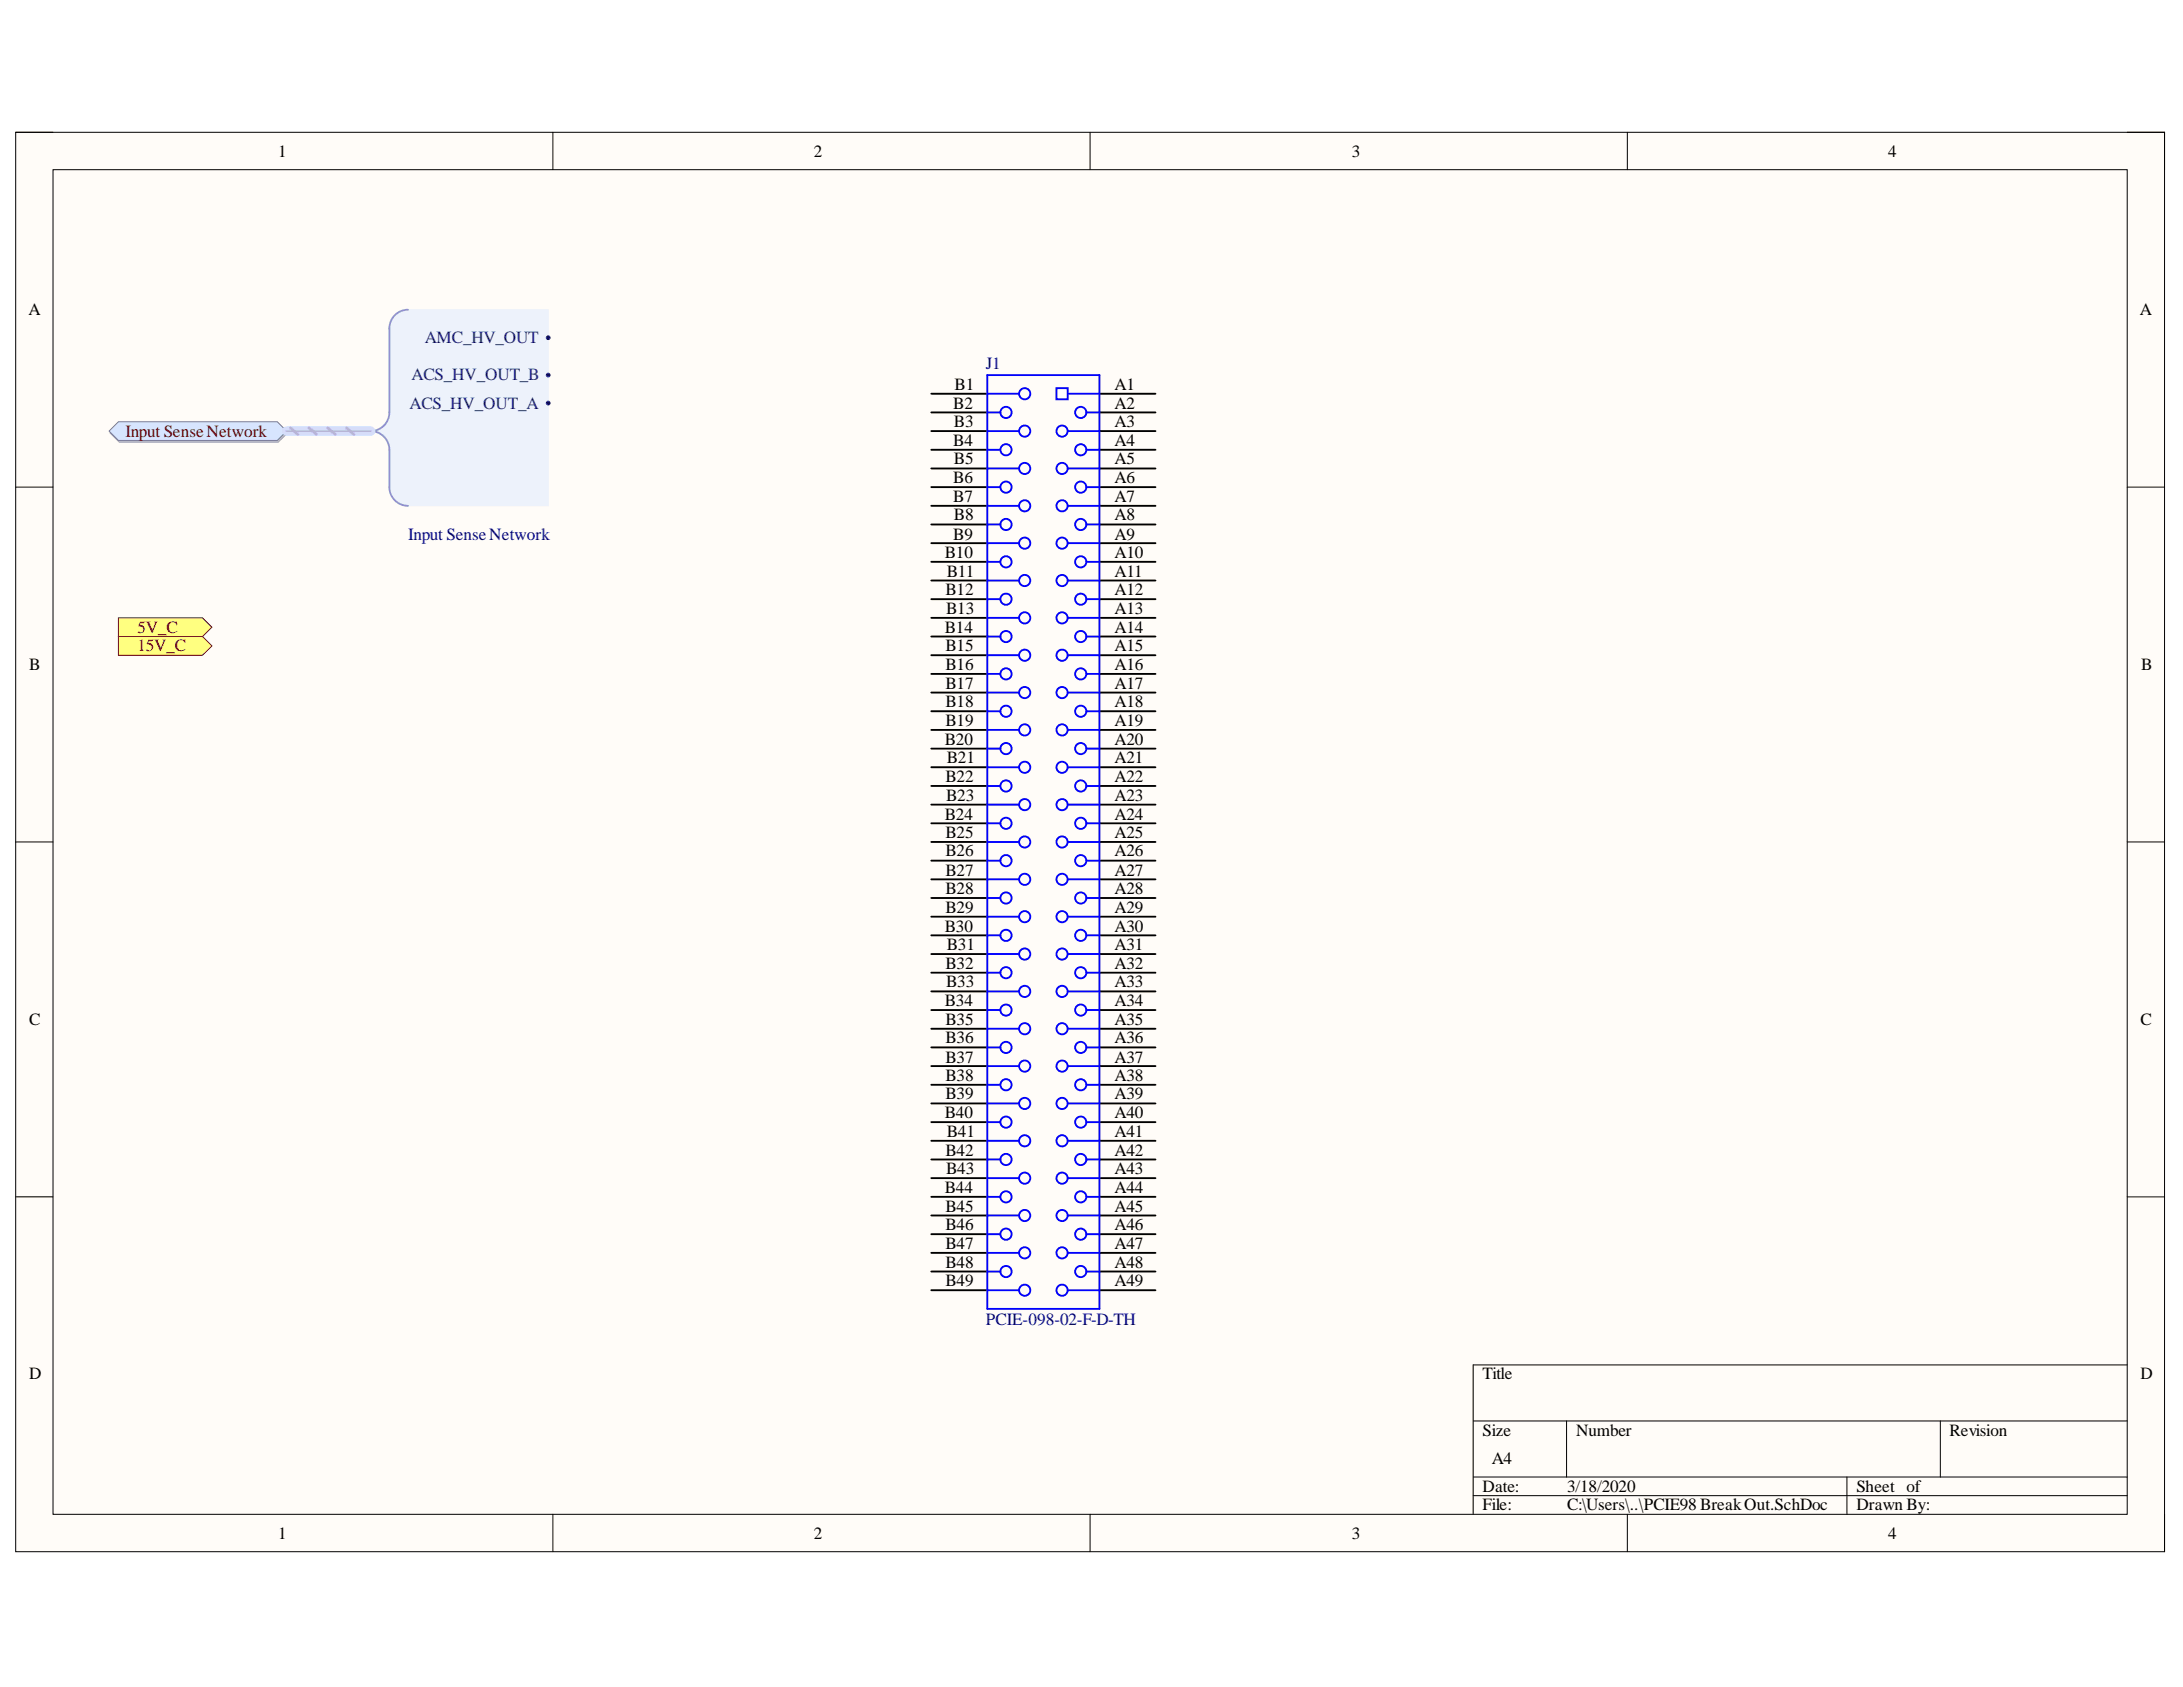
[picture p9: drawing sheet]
<svg xmlns="http://www.w3.org/2000/svg" width="279mm" height="216mm" viewBox="0 0 279 216" stroke-linecap="round" stroke-linejoin="round" font-family="sans-serif">
<defs><g id="words">
<g font-size="2.2">
<text x="35.6" y="20">1</text>
<text x="104.2" y="20">2</text>
<text x="173" y="20">3</text>
<text x="241.7" y="20">4</text>
<text x="3.6" y="40.3">A</text>
<text x="273.9" y="40.3">A</text>
<text x="122" y="52.3">B2</text>
<text x="122.2" y="49.9">B1</text>
<text x="142.6" y="49.9">A1</text>
<text x="142.6" y="52.3">A2</text>
<text x="122" y="57.1">B4</text>
<text x="122.1" y="54.7">B3</text>
<text x="122.1" y="59.4">B5</text>
<text x="142.6" y="54.7">A3</text>
<text x="142.6" y="57.1">A4</text>
<text x="142.6" y="59.4">A5</text>
<text x="122" y="61.9">B6</text>
<text x="122" y="64.2">B7</text>
<text x="142.6" y="61.9">A6</text>
<text x="142.6" y="64.2">A7</text>
<text x="120.9" y="71.4">B10</text>
<text x="122" y="69.1">B9</text>
<text x="122.1" y="66.6">B8</text>
<text x="142.6" y="66.6">A8</text>
<text x="142.6" y="69.1">A9</text>
<text x="142.6" y="71.4">A10</text>
<text x="121" y="76.1">B12</text>
<text x="121.2" y="73.8">B11</text>
<text x="142.6" y="73.8">A11</text>
<text x="142.6" y="76.1">A12</text>
<text x="120.9" y="81">B14</text>
<text x="121" y="83.3">B15</text>
<text x="121.1" y="78.6">B13</text>
<text x="142.6" y="78.6">A13</text>
<text x="142.6" y="81">A14</text>
<text x="142.6" y="83.3">A15</text>
<text x="3.7" y="85.8">B</text>
<text x="121" y="85.8">B16</text>
<text x="121" y="88.1">B17</text>
<text x="142.6" y="85.8">A16</text>
<text x="142.6" y="88.1">A17</text>
<text x="274" y="85.8">B</text>
<text x="120.9" y="95.3">B20</text>
<text x="121" y="90.5">B18</text>
<text x="121" y="92.9">B19</text>
<text x="142.6" y="90.5">A18</text>
<text x="142.6" y="92.9">A19</text>
<text x="142.6" y="95.3">A20</text>
<text x="121" y="100.1">B22</text>
<text x="121.2" y="97.7">B21</text>
<text x="142.6" y="97.7">A21</text>
<text x="142.6" y="100.1">A22</text>
<text x="120.9" y="104.9">B24</text>
<text x="121" y="107.2">B25</text>
<text x="121.1" y="102.5">B23</text>
<text x="142.6" y="102.5">A23</text>
<text x="142.6" y="104.9">A24</text>
<text x="142.6" y="107.2">A25</text>
<text x="121" y="109.6">B26</text>
<text x="121" y="112.1">B27</text>
<text x="142.6" y="109.6">A26</text>
<text x="142.6" y="112.1">A27</text>
<text x="120.9" y="119.2">B30</text>
<text x="121" y="114.4">B28</text>
<text x="121" y="116.8">B29</text>
<text x="142.6" y="114.4">A28</text>
<text x="142.6" y="116.8">A29</text>
<text x="142.6" y="119.2">A30</text>
<text x="121" y="124">B32</text>
<text x="121.2" y="121.6">B31</text>
<text x="142.6" y="121.6">A31</text>
<text x="142.6" y="124">A32</text>
<text x="3.7" y="131.2">C</text>
<text x="120.9" y="128.8">B34</text>
<text x="121" y="131.2">B35</text>
<text x="121.1" y="126.3">B33</text>
<text x="142.6" y="126.3">A33</text>
<text x="142.6" y="128.8">A34</text>
<text x="142.6" y="131.2">A35</text>
<text x="274" y="131.2">C</text>
<text x="121" y="133.5">B36</text>
<text x="121" y="136">B37</text>
<text x="142.6" y="133.5">A36</text>
<text x="142.6" y="136">A37</text>
<text x="120.9" y="143.1">B40</text>
<text x="121" y="138.3">B38</text>
<text x="121" y="140.7">B39</text>
<text x="142.6" y="138.3">A38</text>
<text x="142.6" y="140.7">A39</text>
<text x="142.6" y="143.1">A40</text>
<text x="121" y="147.9">B42</text>
<text x="121.2" y="145.5">B41</text>
<text x="142.6" y="145.5">A41</text>
<text x="142.6" y="147.9">A42</text>
<text x="120.9" y="152.6">B44</text>
<text x="121" y="155.1">B45</text>
<text x="121.1" y="150.3">B43</text>
<text x="142.6" y="150.3">A43</text>
<text x="142.6" y="152.6">A44</text>
<text x="142.6" y="155.1">A45</text>
<text x="121" y="157.4">B46</text>
<text x="121" y="159.8">B47</text>
<text x="142.6" y="157.4">A46</text>
<text x="142.6" y="159.8">A47</text>
<text x="121" y="162.3">B48</text>
<text x="121" y="164.6">B49</text>
<text x="142.6" y="162.3">A48</text>
<text x="142.6" y="164.6">A49</text>
<text x="3.7" y="176.5">D</text>
<text x="189.7" y="176.5">Title</text>
<text x="274" y="176.5">D</text>
<text x="189.7" y="183.7">Size</text>
<text x="201.8" y="183.7">Number</text>
<text x="249.5" y="183.7">Revision</text>
<text x="189.7" y="190.9">Date:</text>
<text x="190.9" y="187.4">A4</text>
<text x="200.6" y="190.9">3/18/2020</text>
<text x="237.6" y="190.9">Sheet of</text>
<text x="35.6" y="196.9">1</text>
<text x="104.2" y="196.9">2</text>
<text x="173" y="196.9">3</text>
<text x="189.7" y="193.3">File:</text>
<text x="200.6" y="193.3">C:\Users\..\PCIE98 BreakOut.SchDoc</text>
<text x="237.6" y="193.3">Drawn By:</text>
<text x="241.7" y="196.9">4</text>
</g>
<g font-size="2.2" fill="#003a70">
<text x="54.4" y="44">AMC_HV_OUT</text>
<text x="52.4" y="52.3">ACS_HV_OUT_A</text>
<text x="52.7" y="48.7">ACS_HV_OUT_B</text>
</g>
<g font-size="2.2" fill="#000080">
<text x="126.2" y="47.2">J1</text>
<text x="52.3" y="69.1">Input SenseNetwork</text>
<text x="126.2" y="169.6">PCIE-098-02-F-D-TH</text>
</g>
<g font-size="2.2" fill="#800000">
<text x="16.1" y="55.9">Input SenseNetwork</text>
<text x="17.6" y="83.3">15V_C</text>
<text x="17.6" y="81">5V_C</text>
</g>
</g></defs>
<path d="M2 16.9h275v181.7h-275z" fill-rule="evenodd" fill="#fffcf8"/>
<path d="M2 16.9h275v181.7h-275z" fill="none" stroke="#000" stroke-width=".13"/>
<path d="M6.8 21.7h265.5v172.1h-265.5z" fill-rule="evenodd" fill="#fffcf8"/>
<g fill="none" stroke="#000" stroke-width=".13">
<path d="M2 16.9h4.8M70.8 16.9v4.8M139.5 16.9v4.8M208.3 16.9v4.8M272.3 16.9h4.7v4.8M6.8 21.7h265.5v172.1h-265.5zM2 62.3h4.8M272.3 62.3h4.7M2 107.8h4.8M272.3 107.8h4.7M2 153.2h4.8M272.3 153.2h4.7"/>
<path d="M272.3 174.7h-83.8v19.1M70.8 193.8v4.8M139.5 193.8v4.8M188.5 181.9h83.8M188.5 189h83.8M188.5 191.4h83.8M200.5 181.9v7.1M208.3 193.8v4.8M236.4 189v4.8M248.3 181.9v7.1M277 193.8v4.8"/>
</g>
<path d="M140.7 50.4h7.2" fill="none" stroke="#000" stroke-width=".24"/>
<g fill="none" stroke="#00f" stroke-width=".24">
<path d="M136.6 50.4h4.1M136.6 55.2h4.1M136.6 60h4.1M139 52.8h1.7M139 57.6h1.7M136.6 79.1h4.1M136.6 69.5h4.1M136.6 74.3h4.1M139 71.9h1.7M139 76.7h1.7M139 81.5h1.7"/>
<circle cx="135.9" cy="60" r=".72"/>
<circle cx="135.9" cy="55.2" r=".72"/>
<circle cx="138.3" cy="52.8" r=".72"/>
<circle cx="138.3" cy="57.6" r=".72"/>
<circle cx="135.9" cy="69.5" r=".72"/>
<circle cx="135.9" cy="74.3" r=".72"/>
<circle cx="135.9" cy="79.1" r=".72"/>
<circle cx="138.3" cy="76.7" r=".72"/>
<circle cx="138.3" cy="71.9" r=".72"/>
<circle cx="138.3" cy="81.5" r=".72"/>
</g>
<path d="M135.2 49.7h1.4v1.4h-1.4z" fill-rule="evenodd" fill="#fff"/>
<g fill="none" stroke="#00f" stroke-width=".24">
<path d="M126.4 50.4h4M126.4 52.8h1.6M126.4 57.6h1.6M126.4 55.2h4M126.4 60h4M126.4 48h14.3v119.5h-14.3zM135.2 49.7h1.4v1.4h-1.4zM126.4 79.1h4M126.4 69.5h4M126.4 71.9h1.6M126.4 74.3h4M126.4 76.7h1.6"/>
<path d="M126.4 62.3h1.6M126.4 64.7h4M126.4 67.1h1.6M136.6 64.7h4.1M139 62.3h1.7M139 67.1h1.7M126.4 81.5h1.6M126.4 93.4h4M126.4 83.9h4M126.4 86.2h1.6M126.4 88.6h4M126.4 91h1.6"/>
<path d="M126.4 95.8h1.6M126.4 98.2h4M136.6 93.4h4.1M136.6 83.9h4.1M136.6 88.6h4.1M136.6 98.2h4.1M139 86.2h1.7M139 91h1.7M139 95.8h1.7M126.4 107.8h4M126.4 100.6h1.6M126.4 103h4"/>
<path d="M126.4 105.4h1.6M126.4 110.1h1.6M126.4 112.5h4M126.4 114.9h1.6M126.4 117.3h4M126.4 119.7h1.6M136.6 107.8h4.1M136.6 103h4.1M136.6 112.5h4.1M136.6 117.3h4.1M139 100.6h1.7M139 105.4h1.7"/>
<path d="M139 110.1h1.7M139 114.9h1.7M139 119.7h1.7M126.4 122.1h4M126.4 124.5h1.6M126.4 126.9h4M126.4 129.3h1.6M126.4 131.7h4M126.4 134h1.6M126.4 136.4h4M126.4 138.8h1.6M136.6 122.1h4.1"/>
<path d="M136.6 126.9h4.1M136.6 131.7h4.1M136.6 136.4h4.1M139 124.5h1.7M139 129.3h1.7M139 134h1.7M139 138.8h1.7M126.4 141.2h4M126.4 143.6h1.6M126.4 155.6h4M126.4 146h4M126.4 148.4h1.6"/>
<path d="M126.4 150.8h4M126.4 153.2h1.6M126.4 157.9h1.6M136.6 141.2h4.1M136.6 155.6h4.1M136.6 146h4.1M136.6 150.8h4.1M139 143.6h1.7M139 148.4h1.7M139 153.2h1.7M139 157.9h1.7M126.4 165.1h4"/>
<path d="M126.4 160.3h4M126.4 162.7h1.6M136.6 165.1h4.1M136.6 160.3h4.1M139 162.7h1.7"/>
<circle cx="128.8" cy="52.8" r=".72"/>
<circle cx="128.8" cy="57.6" r=".72"/>
<circle cx="131.1" cy="60" r=".72"/>
<circle cx="131.1" cy="55.2" r=".72"/>
<circle cx="131.1" cy="50.4" r=".72"/>
<circle cx="128.8" cy="76.7" r=".72"/>
<circle cx="128.8" cy="71.9" r=".72"/>
<circle cx="128.8" cy="67.1" r=".72"/>
<circle cx="128.8" cy="62.3" r=".72"/>
<circle cx="131.2" cy="69.5" r=".72"/>
<circle cx="131.2" cy="64.7" r=".72"/>
<circle cx="131.2" cy="74.3" r=".72"/>
<circle cx="131.2" cy="79.1" r=".72"/>
<circle cx="135.9" cy="64.7" r=".72"/>
<circle cx="138.3" cy="67.1" r=".72"/>
<circle cx="138.3" cy="62.3" r=".72"/>
<circle cx="128.8" cy="81.5" r=".72"/>
<circle cx="128.8" cy="91" r=".72"/>
<circle cx="128.8" cy="95.8" r=".72"/>
<circle cx="128.8" cy="86.2" r=".72"/>
<circle cx="131.1" cy="98.2" r=".72"/>
<circle cx="131.2" cy="93.4" r=".72"/>
<circle cx="131.2" cy="88.6" r=".72"/>
<circle cx="131.2" cy="83.9" r=".72"/>
<circle cx="135.9" cy="98.2" r=".72"/>
<circle cx="135.9" cy="93.4" r=".72"/>
<circle cx="135.9" cy="88.6" r=".72"/>
<circle cx="135.9" cy="83.9" r=".72"/>
<circle cx="138.3" cy="91" r=".72"/>
<circle cx="138.3" cy="95.8" r=".72"/>
<circle cx="138.3" cy="86.2" r=".72"/>
<circle cx="128.8" cy="100.6" r=".72"/>
<circle cx="128.8" cy="114.9" r=".72"/>
<circle cx="128.8" cy="110.1" r=".72"/>
<circle cx="128.8" cy="119.7" r=".72"/>
<circle cx="128.8" cy="105.4" r=".72"/>
<circle cx="131.1" cy="103" r=".72"/>
<circle cx="131.1" cy="107.8" r=".72"/>
<circle cx="131.2" cy="117.3" r=".72"/>
<circle cx="131.2" cy="112.5" r=".72"/>
<circle cx="135.9" cy="103" r=".72"/>
<circle cx="135.9" cy="107.8" r=".72"/>
<circle cx="135.9" cy="117.3" r=".72"/>
<circle cx="135.9" cy="112.5" r=".72"/>
<circle cx="138.3" cy="100.6" r=".72"/>
<circle cx="138.3" cy="114.9" r=".72"/>
<circle cx="138.3" cy="110.1" r=".72"/>
<circle cx="138.3" cy="119.7" r=".72"/>
<circle cx="138.3" cy="105.4" r=".72"/>
<circle cx="128.8" cy="134" r=".72"/>
<circle cx="128.8" cy="129.3" r=".72"/>
<circle cx="128.8" cy="124.5" r=".72"/>
<circle cx="128.8" cy="138.8" r=".72"/>
<circle cx="131.2" cy="122.1" r=".72"/>
<circle cx="131.2" cy="136.4" r=".72"/>
<circle cx="131.2" cy="131.7" r=".72"/>
<circle cx="131.2" cy="126.9" r=".72"/>
<circle cx="135.9" cy="122.1" r=".72"/>
<circle cx="135.9" cy="136.4" r=".72"/>
<circle cx="135.9" cy="131.7" r=".72"/>
<circle cx="135.9" cy="126.9" r=".72"/>
<circle cx="138.3" cy="134" r=".72"/>
<circle cx="138.3" cy="129.3" r=".72"/>
<circle cx="138.3" cy="124.5" r=".72"/>
<circle cx="138.3" cy="138.8" r=".72"/>
<circle cx="128.8" cy="143.6" r=".72"/>
<circle cx="128.8" cy="157.9" r=".72"/>
<circle cx="128.8" cy="153.2" r=".72"/>
<circle cx="128.8" cy="148.4" r=".72"/>
<circle cx="131.1" cy="155.6" r=".72"/>
<circle cx="131.1" cy="150.8" r=".72"/>
<circle cx="131.2" cy="141.2" r=".72"/>
<circle cx="131.2" cy="146" r=".72"/>
<circle cx="135.9" cy="155.6" r=".72"/>
<circle cx="135.9" cy="150.8" r=".72"/>
<circle cx="135.9" cy="141.2" r=".72"/>
<circle cx="135.9" cy="146" r=".72"/>
<circle cx="138.3" cy="143.6" r=".72"/>
<circle cx="138.3" cy="157.9" r=".72"/>
<circle cx="138.3" cy="153.2" r=".72"/>
<circle cx="138.3" cy="148.4" r=".72"/>
<circle cx="128.8" cy="162.7" r=".72"/>
<circle cx="131.1" cy="160.3" r=".72"/>
<circle cx="131.2" cy="165.1" r=".72"/>
<circle cx="135.9" cy="160.3" r=".72"/>
<circle cx="135.9" cy="165.1" r=".72"/>
<circle cx="138.3" cy="162.7" r=".72"/>
</g>
<g fill="none" stroke="#000" stroke-width=".24">
<path d="M119.2 52.8h7.2M119.2 55.2h7.2M119.2 57.6h7.2M119.2 50.4h7.2M119.2 60h7.2M140.7 52.8h7.2M140.7 55.2h7.2M140.7 57.6h7.2M140.7 60h7.2M119.2 62.3h7.2M119.2 64.7h7.2M119.2 67.1h7.2"/>
<path d="M119.2 69.5h7.2M119.2 71.9h7.2M119.2 74.3h7.2M119.2 76.7h7.2M119.2 79.1h7.2M140.7 62.3h7.2M140.7 64.7h7.2M140.7 67.1h7.2M140.7 69.5h7.2M140.7 71.9h7.2M140.7 74.3h7.2M140.7 76.7h7.2"/>
<path d="M140.7 79.1h7.2M119.2 81.5h7.2M119.2 83.9h7.2M119.2 86.2h7.2M119.2 88.6h7.2M119.2 91h7.2M119.2 93.4h7.2M119.2 95.8h7.2M119.2 98.2h7.2M140.7 81.5h7.2M140.7 83.9h7.2M140.7 86.2h7.2"/>
<path d="M140.7 88.6h7.2M140.7 91h7.2M140.7 93.4h7.2M140.7 95.8h7.2M140.7 98.2h7.2M119.2 100.6h7.2M119.2 103h7.2M119.2 105.4h7.2M119.2 107.8h7.2M119.2 110.1h7.2M119.2 112.5h7.2M119.2 114.9h7.2"/>
<path d="M119.2 117.3h7.2M119.2 119.7h7.2M140.7 100.6h7.2M140.7 103h7.2M140.7 105.4h7.2M140.7 107.8h7.2M140.7 110.1h7.2M140.7 112.5h7.2M140.7 114.9h7.2M140.7 117.3h7.2M140.7 119.7h7.2M119.2 122.1h7.2"/>
<path d="M119.2 124.5h7.2M119.2 126.9h7.2M119.2 129.3h7.2M119.2 131.7h7.2M119.2 134h7.2M119.2 136.4h7.2M119.2 138.8h7.2M140.7 122.1h7.2M140.7 124.5h7.2M140.7 126.9h7.2M140.7 129.3h7.2M140.7 131.7h7.2"/>
<path d="M140.7 134h7.2M140.7 136.4h7.2M140.7 138.8h7.2M119.2 141.2h7.2M119.2 143.6h7.2M119.2 146h7.2M119.2 148.4h7.2M119.2 150.8h7.2M119.2 153.2h7.2M119.2 155.6h7.2M119.2 157.9h7.2M140.7 141.2h7.2"/>
<path d="M140.7 143.6h7.2M140.7 146h7.2M140.7 148.4h7.2M140.7 150.8h7.2M140.7 153.2h7.2M140.7 155.6h7.2M140.7 157.9h7.2M119.2 160.3h7.2M119.2 162.7h7.2M119.2 165.1h7.2M140.7 160.3h7.2M140.7 162.7h7.2"/>
<path d="M140.7 165.1h7.2"/>
</g>
<path d="M50.1 40.8l.9-.9 1.2-.3h18v25.1h-18l-1.2-.3-.9-.9-.3-1.2v-5.3l-.6-1-1.2-.8 1.2-.8 .6-1v-11.4z" fill-rule="evenodd" fill="#edf2fb"/>
<path d="M50.1 40.8l.9-.9 1.2-.3h18v25.1h-18l-1.2-.3-.9-.9-.3-1.2v-5.3l-.6-1-1.2-.8 1.2-.8 .6-1v-11.4z" fill="none" stroke="#edf2fb" stroke-width=".13"/>
<path d="M52.2 39.6a2.39 2.39 0 0 0-2.4 2.4v10.8a2.39 2.39 0 0 1-2.4 2.4 2.39 2.39 0 0 1 2.4 2.4v4.7a2.39 2.39 0 0 0 2.4 2.4" fill="none" stroke="#8f9ec9" stroke-width=".24"/>
<circle cx="70.2" cy="51.6" r=".24" fill="#003a70"/>
<circle cx="70.2" cy="51.6" r=".24" fill="none" stroke="#003a70" stroke-width=".13"/>
<circle cx="70.2" cy="48" r=".24" fill="#003a70"/>
<circle cx="70.2" cy="48" r=".24" fill="none" stroke="#003a70" stroke-width=".13"/>
<circle cx="70.2" cy="43.2" r=".24" fill="#003a70"/>
<circle cx="70.2" cy="43.2" r=".24" fill="none" stroke="#003a70" stroke-width=".13"/>
<path d="M14.1 55.4l1.2-1.2h20.3l1.2 1.2-1.2 1.2h-20.3z" fill-rule="evenodd" fill="#bac0ca"/>
<path d="M14.1 55.4l1.2-1.2h20.3l1.2 1.2-1.2 1.2h-20.3z" fill="none" stroke="#a6acb6" stroke-width=".13"/>
<path d="M14 55.2l1.2-1.2h20.3l1.2 1.2-1.2 1.2h-20.3z" fill-rule="evenodd" fill="#d5e4ff"/>
<path d="M14 55.2l1.2-1.2h20.3l1.2 1.2-1.2 1.2h-20.3z" fill="none" stroke="#71809b" stroke-width=".13"/>
<path d="M36.7 55.2h10.7" fill="none" stroke="#cbdaff" stroke-width="1.2"/>
<path d="M37.2 54.8l.9 .8M39.6 54.8l.9 .8M41.9 54.8l1 .8M44.3 54.8l1 .8" fill="none" stroke="#adbce7" stroke-width=".36"/>
<path d="M36.7 55.2h10.7" fill="none" stroke="#adbce7" stroke-width=".24"/>
<path d="M15.2 81.5h10.7l1.2 1.2-1.2 1.2h-10.7z" fill-rule="evenodd" fill="#ffff80"/>
<path d="M15.2 81.5h10.7l1.2 1.2-1.2 1.2h-10.7z" fill="none" stroke="#800000" stroke-width=".13"/>
<path d="M15.2 79.1h10.7l1.2 1.2-1.2 1.2h-10.7z" fill-rule="evenodd" fill="#ffff80"/>
<path d="M15.2 79.1h10.7l1.2 1.2-1.2 1.2h-10.7z" fill="none" stroke="#800000" stroke-width=".13"/>
<use href="#words"/>
</svg>
